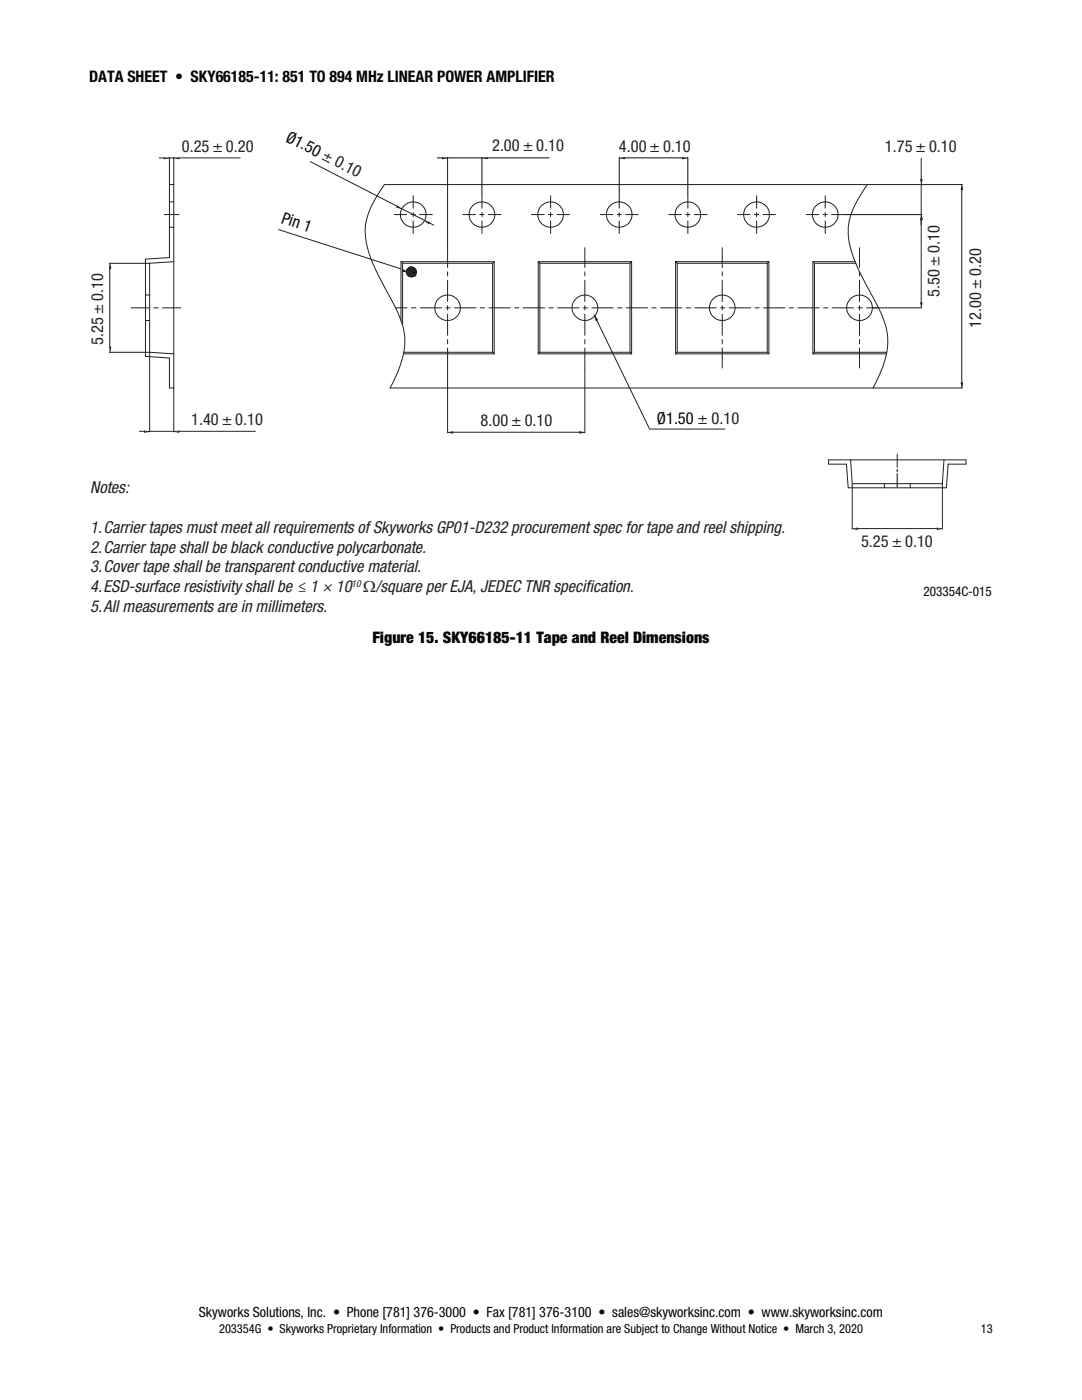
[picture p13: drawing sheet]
<svg xmlns="http://www.w3.org/2000/svg" width="216mm" height="279mm" viewBox="0 0 216 279" stroke-linecap="round" stroke-linejoin="round" font-family="sans-serif">
<defs><g id="words">
<g font-size="3.3" fill="#040504">
<text x="56.8" y="28.1" transform="rotate(27 56.8 28.1)">Ø1.50 ± 0.10</text>
<text x="131.1" y="84.7">Ø1.50 ± 0.10</text>
</g>
<g font-size="3.3" fill="#231f20">
<text x="36.3" y="30.4">0.25 ± 0.20</text>
<text x="98.2" y="30.2">2.00 ± 0.10</text>
<text x="123.5" y="30.3">4.00 ± 0.10</text>
<text x="176.6" y="30.3">1.75 ± 0.10</text>
<text x="187.5" y="59.2" transform="rotate(-90 187.5 59.2)">5.50 ± 0.10</text>
<text x="195.8" y="65.5" transform="rotate(-90 195.8 65.5)">12.00 ± 0.20</text>
<text x="20.6" y="68.8" transform="rotate(-90 20.6 68.8)">5.25 ± 0.10</text>
<text x="38.1" y="84.8">1.40 ± 0.10</text>
<text x="95.9" y="85.1">8.00 ± 0.10</text>
<text x="18" y="98.5">Notes:</text>
<text x="18" y="106.3">1. Carrier tapes must meet all requirements of Skyworks GP01-D232 procurement spec for tape and reel shipping.</text>
<text x="18" y="110.3">2. Carrier tape shall be black conductive polycarbonate.</text>
<text x="171.8" y="109.1">5.25 ± 0.10</text>
<text x="18" y="114.2">3. Cover tape shall be transparent conductive material.</text>
<text x="18" y="118.2">4. ESD-surface resistivity shall be ≤ 1 × 10 Ω/square per EJA, JEDEC TNR specif</text>
<text x="116.8" y="118.2">ication.</text>
<text x="18" y="122.1">5. All measurements are in millimeters.</text>
</g>
<text font-size="3.3" fill="#040503" x="56" y="44.4" transform="rotate(19 56 44.4)">Pin 1</text>
<g font-size="3.2">
<text x="17.8" y="16.4">DATA SHEET • SKY66185-11: 851 TO 894 MHz LINEAR POWER AMPLIFIER</text>
<text x="74.3" y="128.3">Figure 15. SKY66185-11 Tape and Reel Dimensions</text>
</g>
<text font-size="2.8" x="39.7" y="262.8">Skyworks Solutions, Inc. • Phone [781] 376-3000 • Fax [781] 376-3100 • sales@skyworksinc.com • www.skyworksinc.com</text>
<text font-size="2.6" fill="#040504" x="184.3" y="119">203354C-015</text>
<g font-size="2.5">
<text x="43.7" y="266.1">203354G • Skyworks Proprietary Information • Products and Product Information are Subject to Change Without Notice • March 3, 2020</text>
<text x="195.7" y="266.1">13</text>
</g>
<text font-size="1.9" fill="#231f20" x="70.2" y="117.1">10</text>
</g></defs>
<path d="M118.7 63.1l.6 .8-.3 .2z" fill="#040503"/>
<path d="M76.7 36.8a18.4 18.4 0 0 0-3.8 8.6 19.5 19.5 0 0 0 3 10.3l2 3.8a18.2 18.2 0 0 1 2.9 8.9 21.9 21.9 0 0 1-3 9M173.1 36.8a18.5 18.5 0 0 0-3.8 8.6 20.3 20.3 0 0 0 2.9 10.3l2.1 3.8a18.2 18.2 0 0 1 2.8 8.9 20.6 20.6 0 0 1-2.9 9M184 36.8h8M191.9 37.8v38.6M119.1 64l10.5 21.6h15M119.3 63.9l-.6-.8 .3 1M174.2 77.4h17.8" fill="none" stroke="#231f20" stroke-width=".2"/>
<path d="M191.9 36.8l.2 1h-.4z" fill="#040503"/>
<path d="M191.9 36.8l.2 1h-.4" fill="none" stroke="#231f20" stroke-width=".2"/>
<path d="M191.7 76.4h.4l-.2 1z" fill="#040503"/>
<g fill="none" stroke="#231f20" stroke-width=".2">
<path d="M89.3 49.4v4M89.3 54.3v.8M89.3 55.9v4.3M116.7 49.4v4M116.7 54.3v.8M116.7 55.9v4.3M144.1 49.4v4M144.1 54.3v.8M144.1 55.9v4.3M171.5 49.4v4M171.5 54.3v.8M171.5 55.9v4.3"/>
<path d="M77.8 77.4h96.4M89.3 61v.9M89.3 62.7v4.2M89.3 67.8v.8M89.3 69.5v16.9M116.7 61v.9M116.7 62.7v4.2M116.7 67.8v.8M116.7 69.5v16.9M144.1 61v.9M144.1 62.7v4.2M144.1 67.8v.8"/>
<path d="M144.1 69.5v3.9M171.5 61v.9M171.5 62.7v4.2M171.5 67.8v.8M171.5 69.5v3.9M191.7 76.4h.4l-.2 1M90.3 86.3h25.4"/>
</g>
<path d="M89.3 86.3l1-.2v.3z" fill="#231f20"/>
<path d="M90.3 86.1v.3l-1-.1" fill="none" stroke="#231f20" stroke-width=".2"/>
<path d="M115.7 86.1l1 .2-1 .1z" fill="#040503"/>
<path d="M61.9 32.2l17.4 9M76.7 36.8h96.4M80.2 41.6l4.5 2.4M85.7 44.5l.9 .4M115.7 86.1v.3l1-.1" fill="none" stroke="#231f20" stroke-width=".2"/>
<path d="M84.7 44l1 .3-.1 .3z" fill="#040503"/>
<path d="M84.7 44l.9 .6 .1-.3" fill="none" stroke="#231f20" stroke-width=".2"/>
<path d="M79.3 41l.9 .6-1-.3z" fill="#040503"/>
<g fill="none" stroke="#231f20" stroke-width=".2">
<path d="M79.3 41l-.1 .3 1 .3"/>
<circle cx="82.5" cy="42.8" r="2.55"/>
<circle cx="96.2" cy="42.8" r="2.56"/>
<circle cx="109.9" cy="42.8" r="2.56"/>
<circle cx="123.6" cy="42.8" r="2.56"/>
<circle cx="137.3" cy="42.8" r="2.55"/>
</g>
<path d="M89.3 31.4v18zM96.2 31.4v7.6zM87.3 31.5h1zM97.2 31.5h12.4zM89.3 31.5h6.9z" fill="#2f2d2e"/>
<path d="M87.3 31.5h1M89.3 31.5h6.9M89.3 31.4v18M96.2 31.4v7.6M97.2 31.5h12.4" fill="none" stroke="#231f20" stroke-width=".2"/>
<path d="M88.3 31.4l1 .1-1 .2z" fill="#2f2d2e"/>
<path d="M88.3 31.4v.3l1-.2" fill="none" stroke="#231f20" stroke-width=".2"/>
<path d="M96.2 31.5l1-.1v.3z" fill="#2f2d2e"/>
<g fill="none" stroke="#231f20" stroke-width=".2">
<path d="M82.4 39.1v2.5M96.2 39.1v2.5M97.2 31.4v.3l-1-.2M109.9 39.1v2.5M123.6 39.1v2.5M137.3 39.1v2.5M82.4 42.4v.8M82.4 44.1v2.5M96.2 42.4v.8M96.2 44.1v2.5M109.9 42.4v.8M109.9 44.1v2.5"/>
<path d="M123.6 42.4v.8M123.6 44.1v2.5M137.3 42.4v.8M137.3 44.1v2.5"/>
</g>
<path d="M123.6 31.4v7.6zM137.3 31.4v7.6zM124.6 31.5h11.6z" fill="#2f2d2e"/>
<path d="M123.6 31.4v7.6M124.6 31.5h11.6M137.3 31.4v7.6" fill="none" stroke="#231f20" stroke-width=".2"/>
<path d="M123.6 31.5l1-.1v.3z" fill="#2f2d2e"/>
<path d="M124.6 31.4v.3l-1-.2" fill="none" stroke="#231f20" stroke-width=".2"/>
<path d="M136.2 31.4l1.1 .1-1.1 .2z" fill="#2f2d2e"/>
<g fill="none" stroke="#231f20" stroke-width=".2">
<path d="M136.2 31.4v.3l1.1-.2M173.1 36.8h10.8M183.8 31.6v4.2M183.8 36.8v6M78.7 42.8h2.5M82 42.8h.9M83.7 42.8h2.6M92.4 42.8h2.5M95.7 42.8h.9M97.5 42.8h2.5M106.1 42.8h2.5M109.4 42.8h.9"/>
<path d="M111.1 42.8h2.6M119.8 42.8h2.5M123.1 42.8h.9M124.8 42.8h2.5M133.5 42.8h2.5M136.8 42.8h.9M138.5 42.8h2.6M168.5 42.8h15.4M183.8 43.8v1"/>
<circle cx="151" cy="42.8" r="2.56"/>
<circle cx="164.7" cy="42.8" r="2.56"/>
</g>
<path d="M183.8 42.8l.2 1h-.4z" fill="#00a54f"/>
<path d="M183.8 42.8l.2 1h-.4" fill="none" stroke="#231f20" stroke-width=".2"/>
<path d="M183.6 35.8h.4l-.2 1z" fill="#040503"/>
<g fill="none" stroke="#231f20" stroke-width=".2">
<path d="M151 39.1v2.5M164.7 39.1v2.5M183.6 35.8h.4l-.2 1M147.2 42.8h2.5M150.5 42.8h.9M151 42.4v.8M151 44.1v2.5M152.3 42.8h2.5M160.9 42.8h2.5M164.2 42.8h.9M164.7 42.4v.8M164.7 44.1v2.5"/>
<path d="M166 42.8h2.5"/>
</g>
<path d="M31.8 31.5h1M33.8 31.4v5.4M33.8 31.5h.9M34.7 36.8h-.9v14.6M34.7 31.4v46h-.9v-6M35.7 31.5h12.2M32.8 42.8h2.9M33.8 40.3h.9M33.8 45.4h.9" fill="none" stroke="#252122" stroke-width=".2"/>
<path d="M32.8 31.4l1 .1-1 .2z" fill="#00a54f"/>
<path d="M32.8 31.4v.3l1-.2" fill="none" stroke="#252122" stroke-width=".2"/>
<path d="M34.7 31.5l1-.1v.3z" fill="#00a54f"/>
<path d="M35.7 31.4v.3l-1-.2M29.9 70.3v15.9M34.7 77.5v8.7M27.8 86.1h1M29.9 86.1h4.8M35.7 86.1h15.3" fill="none" stroke="#252122" stroke-width=".2"/>
<g fill="none" stroke="#231f20" stroke-width=".2">
<path d="M78.9 61.4h2.4M82.1 61.4h.9M83.9 61.4h4.2M89 61.4h.8M90.7 61.4h4.3M95.8 61.4h.9M97.6 61.4h4.2M102.7 61.4h.8M104.4 61.4h4.3M109.5 61.4h.9M111.2 61.4h4.3M116.4 61.4h.8"/>
<path d="M118.1 61.4h4.3M123.2 61.4h.9M124.9 61.4h4.3M130.1 61.4h.8M131.8 61.4h4.3M136.9 61.4h.9M138.7 61.4h4.2M143.8 61.4h.8M145.5 61.4h4.3M150.6 61.4h.9M152.4 61.4h4.2M157.5 61.4h.9"/>
<path d="M159.2 61.4h4.3M164.3 61.4h.9M166 61.4h4.3M171.2 61.4h.8M172.9 61.4h2.4"/>
</g>
<path d="M28.8 85.9l1.1 .2-1.1 .2z" fill="#00a54f"/>
<path d="M28.8 85.9v.4l1.1-.2" fill="none" stroke="#252122" stroke-width=".2"/>
<path d="M34.7 86.1l1-.2v.4z" fill="#00a54f"/>
<path d="M26.2 61.4h3.6M30.7 61.4h.9M32.4 61.4h3.7M35.7 85.9v.4l-1-.2" fill="none" stroke="#252122" stroke-width=".2"/>
<path d="M179 93.7v.4M179 94.5v2.7" fill="none" stroke="#252122" stroke-width=".24"/>
<path d="M179 90.6v2.7" fill="none" stroke="#231f20" stroke-width=".2"/>
<path d="M21.8 52.5h8zM21.8 70.3h8zM21.9 53.6v15.7z" fill="#231f20"/>
<path d="M21.8 52.5h8M21.9 53.6v15.7M21.8 70.3h8" fill="none" stroke="#252122" stroke-width=".2"/>
<path d="M21.9 52.5l.2 1.1h-.3z" fill="#231f20"/>
<path d="M21.9 52.5l.2 1.1h-.3" fill="none" stroke="#252122" stroke-width=".2"/>
<path d="M21.8 69.3h.3l-.2 1z" fill="#00a54f"/>
<path d="M21.8 69.3h.3l-.2 1" fill="none" stroke="#252122" stroke-width=".2"/>
<path d="M170 96.6v9M188 96.6v9M171.1 105.5h15.9" fill="none" stroke="#231f20" stroke-width=".2"/>
<path d="M170 105.5l1.1-.2v.3z" fill="#00a54f"/>
<path d="M171.1 105.3v.3l-1.1-.1" fill="none" stroke="#231f20" stroke-width=".2"/>
<path d="M187 105.3l1 .2-1 .1z" fill="#00a54f"/>
<g fill="none" stroke="#231f20" stroke-width=".2">
<path d="M29 58.9h.9M33.8 51.4l-4.8 .3v19.4l4.8 .3M34.7 52.2l-4.8 .3v17.8l4.8 .3M168.5 42.8h15.4M183.8 43.8v16.6M29 64h.9M174.1 61.4h9.8M165.3 91.8h27.5M165.3 92.6h3.6l.3 4.8h19.6l.4-4.8M169.7 91.8l.3 4.7h18l.4-4.7M176.5 96.5v.9M189.2 92.6h3.6"/>
<path d="M187 105.3v.3l1-.1"/>
<circle cx="116.7" cy="61.4" r="2.56"/>
</g>
<path d="M183.8 42.8l.2 1h-.4z" fill="#040503"/>
<path d="M183.8 42.8l.2 1h-.4" fill="none" stroke="#231f20" stroke-width=".2"/>
<path d="M183.6 60.4h.4l-.2 1z" fill="#040503"/>
<g fill="none" stroke="#231f20" stroke-width=".2">
<path d="M80 52.2l.3 .3h18l.3-.3v18.4l-.3-.3h-17.7M80.3 52.5v12.4M98.3 52.5v17.8M98.6 52.2h-18.6v11.7M107.4 52.2l.3 .3h18l.3-.3v18.4l-.3-.3h-18l-.3 .3v-18.4h18.6M107.7 52.5v17.8M125.7 52.5v17.8M134.8 52.2l.3 .3h18l.3-.3v18.4l-.3-.3h-18l-.3 .3v-18.4h18.6M135.1 52.5v17.8M153.1 52.5v17.8M162.2 52.2l.3 .3h8.3M162.5 52.5v17.8"/>
<path d="M170.6 52.2h-8.4v18.4l.3-.3h14.5M80.5 70.6h18.1M107.4 70.6h18.6M134.8 70.6h18.6M162.2 70.6h14.7M183.6 60.4h.4l-.2 1M165.3 91.8v.8M181.6 96.5v.9M192.8 91.8v.8"/>
<circle cx="89.3" cy="61.4" r="2.56"/>
<circle cx="144.1" cy="61.4" r="2.56"/>
<circle cx="171.5" cy="61.4" r="2.56"/>
</g>
<path d="M81.8 53.3h.6z" fill="#040503"/>
<path d="M82.1 53.3h-.3h.6" fill="none" stroke="#231f20" stroke-width=".2"/>
<path d="M81.5 53.5l.3-.2 .9 .2z" fill="#040503"/>
<path d="M81.8 53.3l-.3 .2h1.2" fill="none" stroke="#231f20" stroke-width=".2"/>
<path d="M81.8 53.3h.6l.3 .2z" fill="#040503"/>
<path d="M81.8 53.3h.6l.3 .2" fill="none" stroke="#231f20" stroke-width=".2"/>
<path d="M81.3 53.7l.2-.2 1.4 .2z" fill="#040503"/>
<path d="M81.5 53.5l-.2 .2h1.6" fill="none" stroke="#231f20" stroke-width=".2"/>
<path d="M81.5 53.5h1.2l.2 .2z" fill="#040503"/>
<path d="M81.5 53.5h1.2l.2 .2" fill="none" stroke="#231f20" stroke-width=".2"/>
<path d="M81.3 53.7l1.7 .3h-1.9z" fill="#040503"/>
<path d="M81.3 53.7l-.2 .3h1.9" fill="none" stroke="#231f20" stroke-width=".2"/>
<path d="M81.3 53.7h1.6l.1 .3z" fill="#040503"/>
<path d="M81.3 53.7h1.6l.1 .3" fill="none" stroke="#231f20" stroke-width=".2"/>
<path d="M81.1 54l2 .3h-2z" fill="#040503"/>
<path d="M81.1 54v.3h2" fill="none" stroke="#231f20" stroke-width=".2"/>
<path d="M81.1 54h1.9l.1 .3z" fill="#040503"/>
<path d="M81.1 54h1.9l.1 .3" fill="none" stroke="#231f20" stroke-width=".2"/>
<path d="M81.1 54.3l1.9 .3h-1.9z" fill="#040503"/>
<path d="M81.1 54.3v.3h1.9" fill="none" stroke="#231f20" stroke-width=".2"/>
<path d="M81.1 54.3h2l-.1 .3z" fill="#040503"/>
<path d="M81.1 54.3h2l-.1 .3" fill="none" stroke="#231f20" stroke-width=".2"/>
<path d="M81.1 54.6l1.8 .3h-1.6z" fill="#040503"/>
<path d="M81.1 54.6l.2 .3h1.6" fill="none" stroke="#231f20" stroke-width=".2"/>
<path d="M81.1 54.6h1.9l-.1 .3z" fill="#040503"/>
<path d="M81.1 54.6h1.9l-.1 .3" fill="none" stroke="#231f20" stroke-width=".2"/>
<path d="M81.3 54.9l1.4 .2h-1.2z" fill="#040503"/>
<path d="M81.3 54.9l.2 .2h1.2" fill="none" stroke="#231f20" stroke-width=".2"/>
<path d="M81.3 54.9h1.6l-.2 .2z" fill="#040503"/>
<path d="M81.3 54.9h1.6l-.2 .2" fill="none" stroke="#231f20" stroke-width=".2"/>
<path d="M81.5 55.1l.9 .1z" fill="#040503"/>
<path d="M81.5 55.1l.9 .1" fill="none" stroke="#231f20" stroke-width=".2"/>
<path d="M81.5 55.1h1.2l-.3 .1z" fill="#040503"/>
<path d="M81.5 55.1h1.2l-.3 .1" fill="none" stroke="#231f20" stroke-width=".2"/>
<path d="M81.8 55.2h.6z" fill="#040503"/>
<g fill="none" stroke="#231f20" stroke-width=".2">
<path d="M81.8 55.2h.6l-.3 .1"/>
<circle cx="82.1" cy="54.3" r=".99"/>
</g>
<path d="M80.3 53.8l1 .5-1.1-.2z" fill="#040503"/>
<path d="M55.6 45.8l24.3 7.8M80.3 53.8l1 .5-1.1-.2" fill="none" stroke="#231f20" stroke-width=".2"/>
<use href="#words"/>
</svg>
